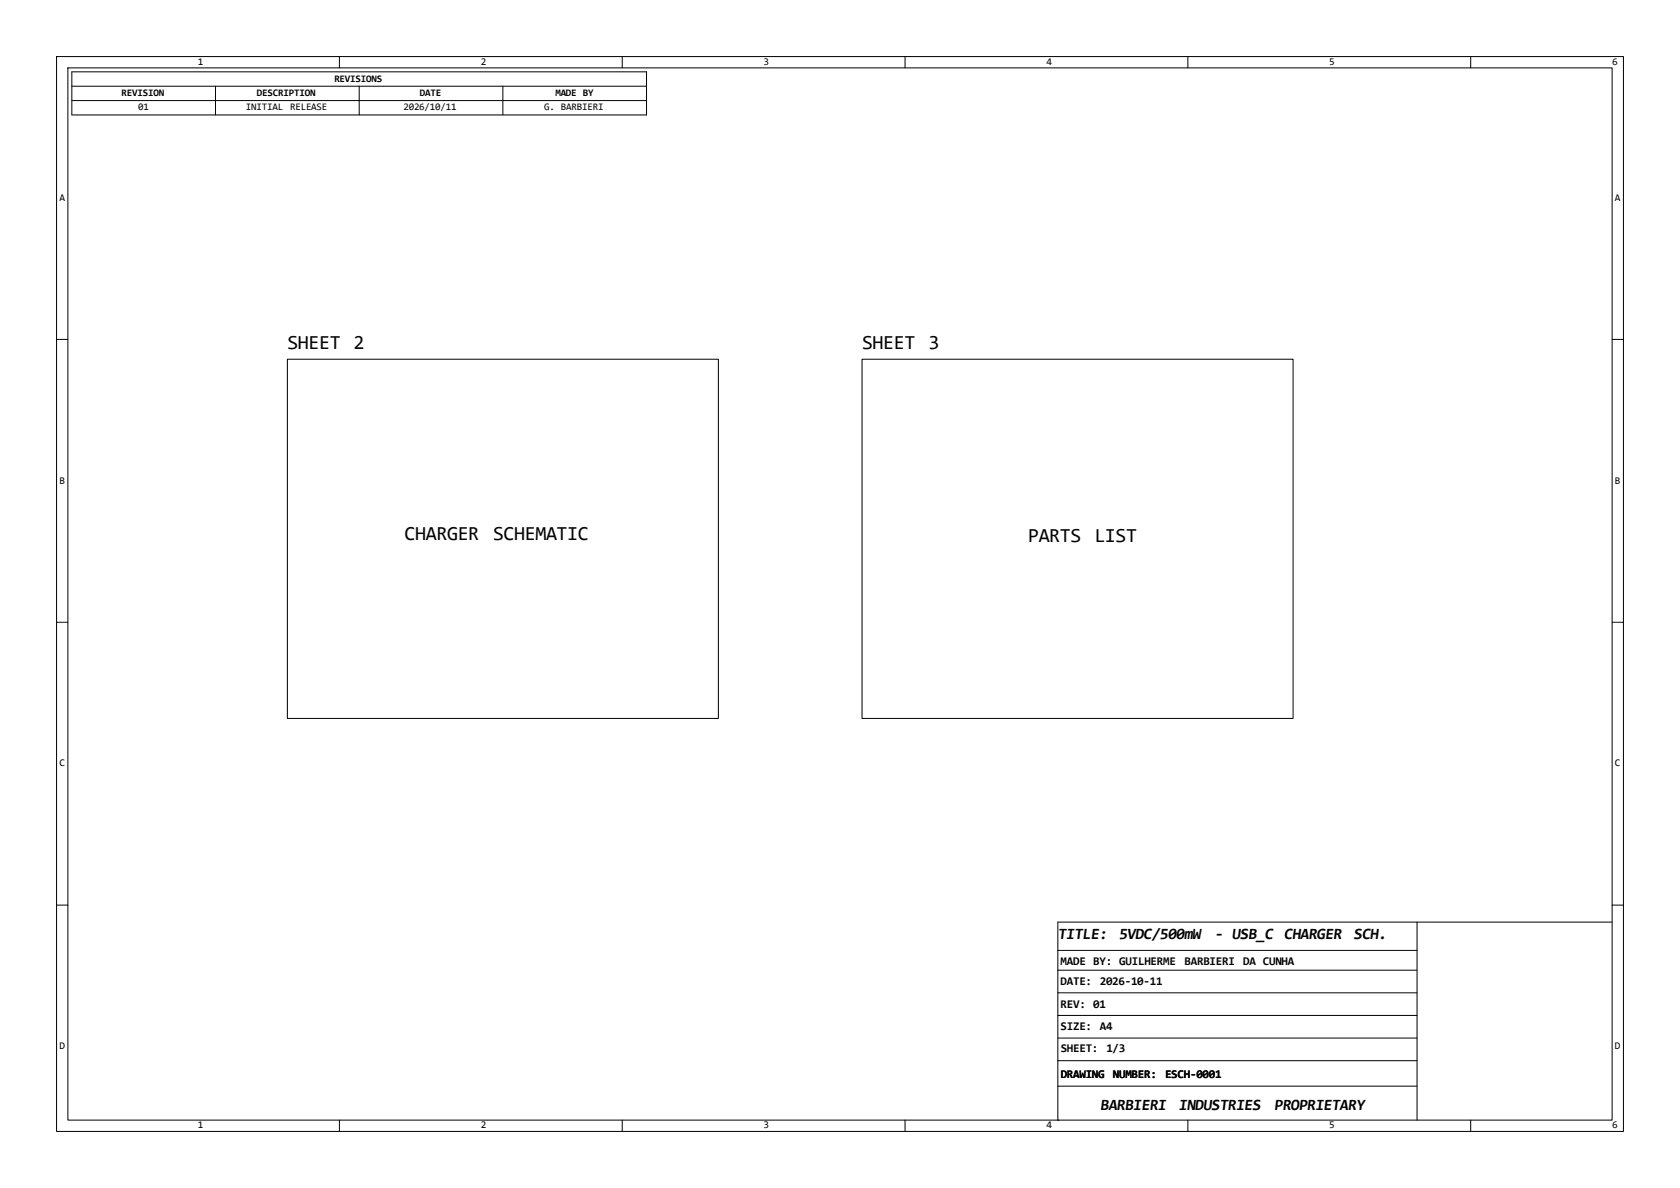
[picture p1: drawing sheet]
<svg xmlns="http://www.w3.org/2000/svg" width="297mm" height="210mm" viewBox="0 0 297 210" stroke-linecap="round" stroke-linejoin="round" font-family="sans-serif">
<defs><g id="words">
<g font-size="3.5">
<text x="50.8" y="61.7">SHEET 2</text>
<text x="152.4" y="61.7">SHEET 3</text>
<text x="71.5" y="95.5">CHARGER</text>
<text x="87.2" y="95.5">SCHEMATIC</text>
<text x="181.8" y="95.8">PARTS LIST</text>
</g>
<g font-size="2.8">
<text x="187" y="166">TITLE:</text>
<text x="197.8" y="166">5VDC/500mW</text>
<text x="214.7" y="166">- USB_C</text>
<text x="227" y="166">CHARGER</text>
<text x="239.3" y="166">SCH.</text>
<text x="194.5" y="196.2">BARBIERI</text>
<text x="208.4" y="196.2">INDUSTRIES</text>
<text x="225.3" y="196.2">PROPRIETARY</text>
</g>
<g font-size="2.1">
<text x="187.5" y="170.6">MADE BY: GUILHERME</text>
<text x="209.4" y="170.6">BARBIERI</text>
<text x="219.8" y="170.6">DA CUNHA</text>
<text x="187.5" y="174.2">DATE: 2026-10-11</text>
<text x="187.5" y="178.2">REV: 01</text>
<text x="187.5" y="182.2">SIZE: A4</text>
<text x="187.5" y="186.1">SHEET: 1/3</text>
<text x="187.5" y="190.6">DRAWING</text>
<text x="196.7" y="190.6">NUMBER:</text>
<text x="206" y="190.6">ESCH-0001</text>
</g>
<g font-size="1.8">
<text x="35" y="11.5">1</text>
<text x="85" y="11.5">2</text>
<text x="135" y="11.5">3</text>
<text x="185" y="11.5">4</text>
<text x="235" y="11.5">5</text>
<text x="285" y="11.5">6</text>
<text x="21.5" y="17">REVISION</text>
<text x="45.4" y="17">DESCRIPTION</text>
<text x="59.1" y="14.4">REVISIONS</text>
<text x="74.2" y="17">DATE</text>
<text x="98.2" y="17">MADE BY</text>
<text x="24.4" y="19.5">01</text>
<text x="43.5" y="19.5">INITIAL</text>
<text x="51.3" y="19.5">RELEASE</text>
<text x="71.3" y="19.5">2026/10/11</text>
<text x="96.2" y="19.5">G. BARBIERI</text>
<text x="10.5" y="35.5">A</text>
<text x="285.5" y="35.5">A</text>
<text x="10.5" y="85.5">B</text>
<text x="285.5" y="85.5">B</text>
<text x="10.5" y="135.5">C</text>
<text x="285.5" y="135.5">C</text>
<text x="10.5" y="185.5">D</text>
<text x="285.5" y="185.5">D</text>
<text x="35" y="199.5">1</text>
<text x="85" y="199.5">2</text>
<text x="135" y="199.5">3</text>
<text x="185" y="199.5">4</text>
<text x="235" y="199.5">5</text>
<text x="285" y="199.5">6</text>
</g>
</g></defs>
<g fill="none" stroke="#000" stroke-width=".18">
<path d="M10 10h277v190h-277zM12 12h273v186h-273zM12.7 15.2h101.6M12.7 17.8h101.6M12.7 12.7h101.6v7.6h-101.6zM38.1 15.2v5.1M60 10v2M63.5 15.2v5.1M88.9 15.2v5.1M110 10v2M160 10v2M210 10v2"/>
<path d="M260 10v2M10 60h2M50.8 63.5h76.2v63.5h-76.2zM152.4 63.5h76.2v63.5h-76.2zM285 60h2M10 110h2M285 110h2M10 160h2M187 175.5h63.5M187 168h63.5M187 171.5h63.5M187 179.5h63.5"/>
<path d="M250.5 163v35M285 160h2M285 163h-98v35M60 198v2M110 198v2M160 198v2M187 198h.1M187 183.5h63.5M187 187.5h63.5M187 192h63.5M210 198v2M260 198v2"/>
</g>
<use href="#words"/>
</svg>
